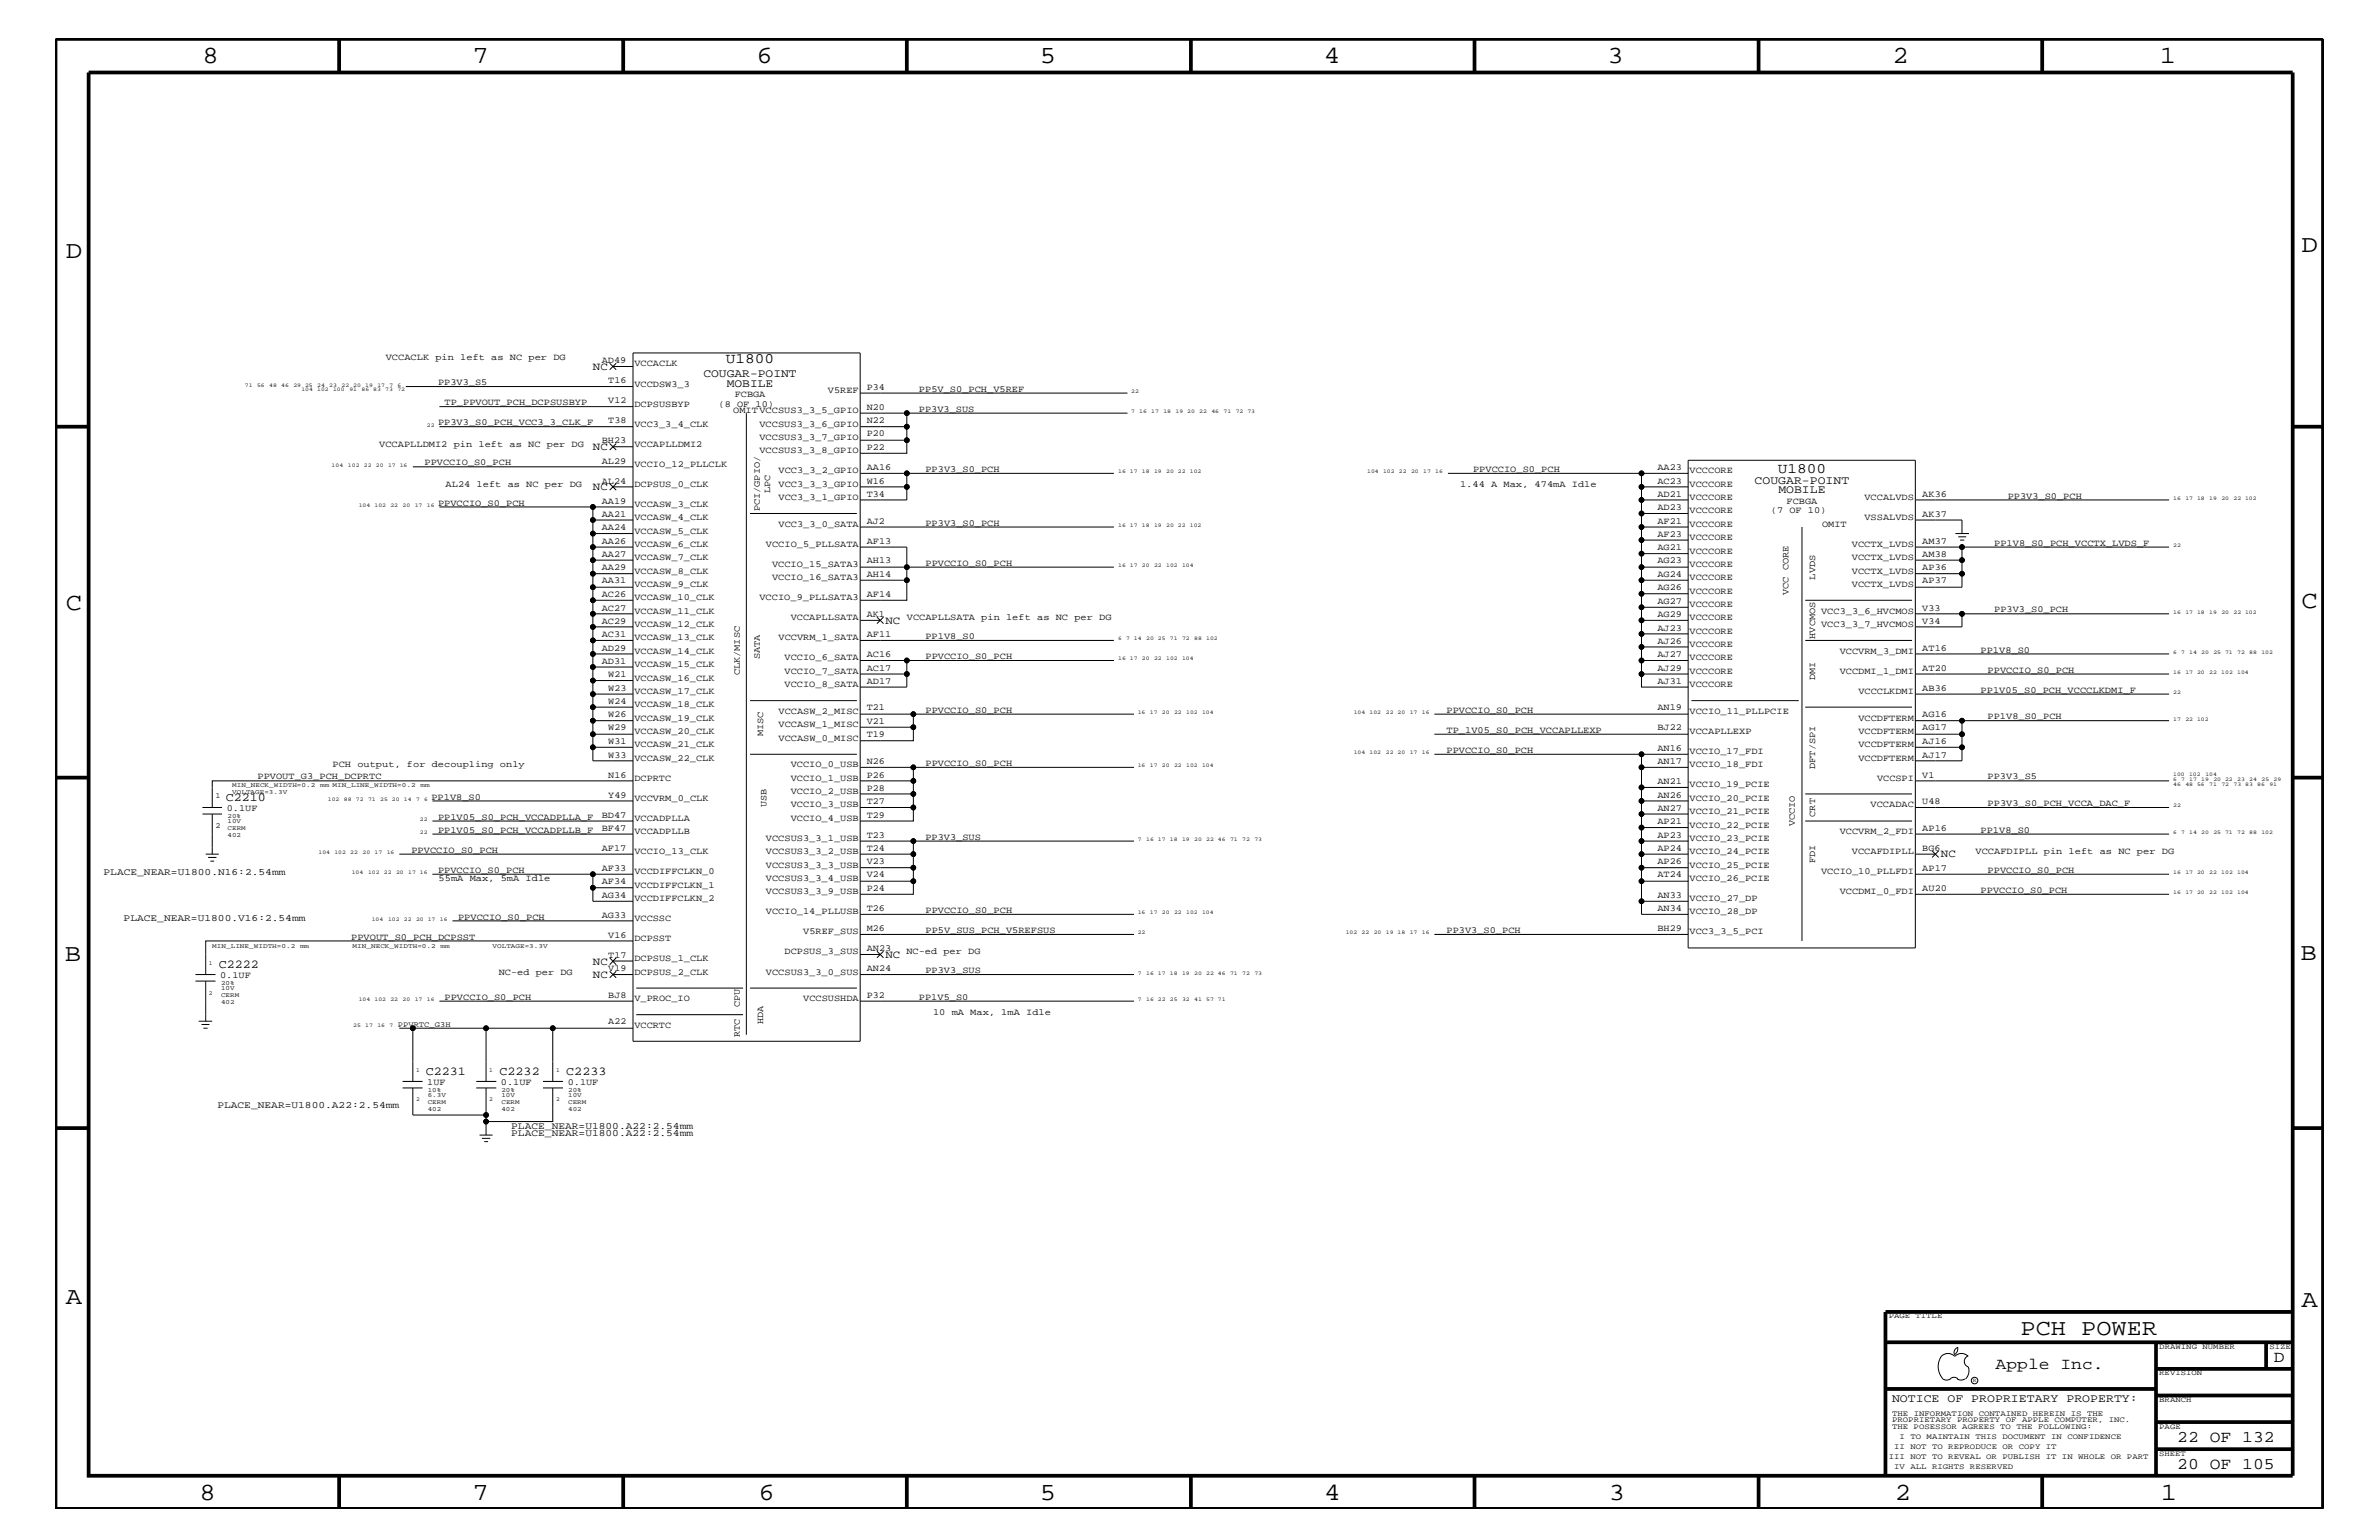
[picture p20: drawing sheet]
<svg xmlns="http://www.w3.org/2000/svg" width="432mm" height="279mm" viewBox="0 0 432 279" stroke-linecap="round" stroke-linejoin="round" font-family="sans-serif">
<defs><g id="words">
<g font-size="4.5">
<text x="36.7" y="11.5">8</text>
<text x="85.8" y="11.5">7</text>
<text x="137.3" y="11.5">6</text>
<text x="188.7" y="11.5">5</text>
<text x="240.3" y="11.5">4</text>
<text x="291.8" y="11.5">3</text>
<text x="343.5" y="11.5">2</text>
<text x="392" y="11.5">1</text>
<text x="11.9" y="46.8">D</text>
<text x="417.7" y="45.7">D</text>
<text x="11.9" y="110.6">C</text>
<text x="417.7" y="110.3">C</text>
<text x="11.8" y="174.3">B</text>
<text x="417.6" y="174.2">B</text>
<text x="11.9" y="236.7">A</text>
<text x="417.7" y="237.1">A</text>
<text x="36.2" y="272.1">8</text>
<text x="85.8" y="272.1">7</text>
<text x="137.7" y="272.1">6</text>
<text x="188.7" y="272.1">5</text>
<text x="240.4" y="272.1">4</text>
<text x="292" y="272.1">3</text>
<text x="343.9" y="272.1">2</text>
<text x="392.2" y="272.1">1</text>
</g>
<text font-size="4.1" x="366.7" y="242.3">PCH POWER</text>
<g font-size="3">
<text x="362.2" y="248.4">Apple Inc.</text>
<text x="412.7" y="247.1">D</text>
<text x="395.2" y="261.6">22 OF 132</text>
<text x="395.2" y="266.6">20 OF 105</text>
</g>
<g font-size="2.6">
<text x="131.7" y="65.9">U1800</text>
<text x="322.7" y="85.9">U1800</text>
</g>
<g font-size="2.2">
<text x="41" y="145.3">C2210</text>
<text x="39.7" y="175.6">C2222</text>
<text x="77.3" y="195">C2231</text>
<text x="90.7" y="195">C2232</text>
<text x="102.8" y="195">C2233</text>
</g>
<g font-size="2.1">
<text x="127.7" y="68.4">COUGAR-POINT</text>
<text x="131.9" y="70.1">MOBILE</text>
<text x="318.5" y="87.7">COUGAR-POINT</text>
<text x="322.8" y="89.5">MOBILE</text>
<text x="343.4" y="254.4">NOTICE OF PROPRIETARY PROPERTY:</text>
</g>
<g font-size="2">
<text x="107.6" y="67.1">NC</text>
<text x="107.6" y="81.6">NC</text>
<text x="107.6" y="88.9">NC</text>
<text x="160.7" y="113.1">NC</text>
<text x="352.3" y="155.6">NC</text>
<text x="160.7" y="173.8">NC</text>
<text x="107.6" y="175">NC</text>
<text x="107.6" y="177.4">NC</text>
</g>
<g font-size="1.8">
<text x="18.8" y="158.7">PLACE_NEAR=U1800.N16:2.54mm</text>
<text x="22.4" y="167.2">PLACE_NEAR=U1800.V16:2.54mm</text>
<text x="39.5" y="201.1">PLACE_NEAR=U1800.A22:2.54mm</text>
<text x="92.8" y="204.8">PLACE_NEAR=U1800.A22:2.54mm</text>
<text x="92.8" y="206">PLACE_NEAR=U1800.A22:2.54mm</text>
</g>
<g font-size="1.7">
<text x="70" y="65.3">VCCACLK pin left as NC per DG</text>
<text x="109.2" y="65.9">AD49</text>
<text x="79.5" y="69.9">PP3V3_S5</text>
<text x="110.4" y="69.5">T16</text>
<text x="115.1" y="66.5">VCCACLK</text>
<text x="115.1" y="70.1">VCCDSW3_3</text>
<text x="133.3" y="72">FCBGA</text>
<text x="150.3" y="71.3">V5REF</text>
<text x="157.3" y="70.7">P34</text>
<text x="166.8" y="71.1">PP5V_S0_PCH_V5REF</text>
<text x="79.5" y="77.2">PP3V3_S0_PCH_VCC3_3_CLK_F</text>
<text x="80.7" y="73.5">TP_PPVOUT_PCH_DCPSUSBYP</text>
<text x="110.4" y="73.2">V12</text>
<text x="110.4" y="76.8">T38</text>
<text x="115.1" y="73.8">DCPSUSBYP</text>
<text x="115.1" y="77.4">VCC3_3_4_CLK</text>
<text x="130.4" y="73.8">(8 OF 10)</text>
<text x="133.1" y="75">OMITVCCSUS3_3_5_GPIO</text>
<text x="137.8" y="77.4">VCCSUS3_3_6_GPIO</text>
<text x="157.3" y="74.4">N20</text>
<text x="157.3" y="76.8">N22</text>
<text x="166.8" y="74.7">PP3V3_SUS</text>
<text x="68.8" y="81.1">VCCAPLLDMI2 pin left as NC per DG</text>
<text x="109.2" y="80.5">BH23</text>
<text x="115.1" y="81.1">VCCAPLLDMI2</text>
<text x="137.8" y="79.9">VCCSUS3_3_7_GPIO</text>
<text x="137.8" y="82.2">VCCSUS3_3_8_GPIO</text>
<text x="157.3" y="79.2">P20</text>
<text x="157.3" y="81.6">P22</text>
<text x="77" y="84.4">PPVCCIO_S0_PCH</text>
<text x="80.9" y="88.3">AL24 left as NC per DG</text>
<text x="109.2" y="87.7">AL24</text>
<text x="109.2" y="84.1">AL29</text>
<text x="115.1" y="84.7">VCCIO_12_PLLCLK</text>
<text x="115.1" y="88.3">DCPSUS_0_CLK</text>
<text x="139.8" y="89.4" transform="rotate(-90 139.8 89.4)">LPC</text>
<text x="141.3" y="85.9">VCC3_3_2_GPIO</text>
<text x="141.3" y="88.3">VCC3_3_3_GPIO</text>
<text x="157.3" y="85.3">AA16</text>
<text x="157.3" y="87.7">W16</text>
<text x="168" y="85.6">PP3V3_S0_PCH</text>
<text x="265" y="88.3">1.44 A Max, 474mA Idle</text>
<text x="267.4" y="85.6">PPVCCIO_S0_PCH</text>
<text x="300.8" y="85.3">AA23</text>
<text x="300.8" y="87.7">AC23</text>
<text x="306.7" y="88.3">VCCCORE</text>
<text x="306.7" y="85.9">VCCCORE</text>
<text x="79.5" y="91.7">PPVCCIO_S0_PCH</text>
<text x="109.2" y="91.4">AA19</text>
<text x="109.2" y="93.8">AA21</text>
<text x="115.1" y="94.3">VCCASW_4_CLK</text>
<text x="115.1" y="92">VCCASW_3_CLK</text>
<text x="137.9" y="92.8" transform="rotate(-90 137.9 92.8)">PCI/GPIO/</text>
<text x="141.3" y="95.6">VCC3_3_0_SATA</text>
<text x="141.3" y="90.7">VCC3_3_1_GPIO</text>
<text x="157.3" y="95">AJ2</text>
<text x="157.3" y="90.1">T34</text>
<text x="168" y="95.4">PP3V3_S0_PCH</text>
<text x="300.8" y="90.1">AD21</text>
<text x="300.8" y="92.6">AD23</text>
<text x="300.8" y="95">AF21</text>
<text x="306.7" y="95.6">VCCCORE</text>
<text x="306.7" y="93.2">VCCCORE</text>
<text x="306.7" y="90.7">VCCCORE</text>
<text x="321.4" y="93.2">(7 OF 10)</text>
<text x="324.3" y="91.4">FCBGA</text>
<text x="330.7" y="95.6">OMIT</text>
<text x="338.4" y="94.3">VSSALVDS</text>
<text x="338.4" y="90.7">VCCALVDS</text>
<text x="348.9" y="90.1">AK36</text>
<text x="348.9" y="93.8">AK37</text>
<text x="364.4" y="90.5">PP3V3_S0_PCH</text>
<text x="109.2" y="96.2">AA24</text>
<text x="109.2" y="98.7">AA26</text>
<text x="109.2" y="101">AA27</text>
<text x="115.1" y="96.8">VCCASW_5_CLK</text>
<text x="115.1" y="99.3">VCCASW_6_CLK</text>
<text x="115.1" y="101.6">VCCASW_7_CLK</text>
<text x="139" y="99.3">VCCIO_5_PLLSATA</text>
<text x="157.3" y="98.7">AF13</text>
<text x="300.8" y="97.4">AF23</text>
<text x="300.8" y="99.9">AG21</text>
<text x="306.7" y="100.4">VCCCORE</text>
<text x="306.7" y="98">VCCCORE</text>
<text x="336.1" y="101.6">VCCTX_LVDS</text>
<text x="336.1" y="99.3">VCCTX_LVDS</text>
<text x="348.9" y="98.7">AM37</text>
<text x="348.9" y="101">AM38</text>
<text x="361.9" y="99">PP1V8_S0_PCH_VCCTX_LVDS_F</text>
<text x="109.2" y="103.5">AA29</text>
<text x="109.2" y="105.9">AA31</text>
<text x="115.1" y="104.1">VCCASW_8_CLK</text>
<text x="115.1" y="106.5">VCCASW_9_CLK</text>
<text x="140.1" y="102.9">VCCIO_15_SATA3</text>
<text x="140.1" y="105.3">VCCIO_16_SATA3</text>
<text x="157.3" y="102.2">AH13</text>
<text x="157.3" y="104.7">AH14</text>
<text x="168" y="102.6">PPVCCIO_S0_PCH</text>
<text x="300.8" y="102.2">AG23</text>
<text x="300.8" y="104.7">AG24</text>
<text x="300.8" y="107.1">AG26</text>
<text x="306.7" y="102.9">VCCCORE</text>
<text x="306.7" y="107.7">VCCCORE</text>
<text x="306.7" y="105.3">VCCCORE</text>
<text x="324.6" y="108" transform="rotate(-90 324.6 108)">VCC CORE</text>
<text x="329.4" y="105.1" transform="rotate(-90 329.4 105.1)">LVDS</text>
<text x="336.1" y="106.5">VCCTX_LVDS</text>
<text x="336.1" y="104.1">VCCTX_LVDS</text>
<text x="348.9" y="103.5">AP36</text>
<text x="348.9" y="105.9">AP37</text>
<text x="109.2" y="108.3">AC26</text>
<text x="109.2" y="110.8">AC27</text>
<text x="109.2" y="113.1">AC29</text>
<text x="115.1" y="108.9">VCCASW_10_CLK</text>
<text x="115.1" y="111.4">VCCASW_11_CLK</text>
<text x="115.1" y="113.7">VCCASW_12_CLK</text>
<text x="137.8" y="108.9">VCCIO_9_PLLSATA3</text>
<text x="143.5" y="112.6">VCCAPLLSATA</text>
<text x="157.3" y="112">AK1</text>
<text x="157.3" y="108.3">AF14</text>
<text x="164.6" y="112.6">VCCAPLLSATA pin left as NC per DG</text>
<text x="300.8" y="109.5">AG27</text>
<text x="300.8" y="112">AG29</text>
<text x="306.7" y="112.6">VCCCORE</text>
<text x="306.7" y="110.2">VCCCORE</text>
<text x="330.5" y="113.7">VCC3_3_7_HVCMOS</text>
<text x="330.5" y="111.4">VCC3_3_6_HVCMOS</text>
<text x="348.9" y="110.8">V33</text>
<text x="348.9" y="113.1">V34</text>
<text x="362" y="111.1">PP3V3_S0_PCH</text>
<text x="109.2" y="115.6">AC31</text>
<text x="109.2" y="118.1">AD29</text>
<text x="115.1" y="116.2">VCCASW_13_CLK</text>
<text x="115.1" y="118.6">VCCASW_14_CLK</text>
<text x="137.9" y="119.6" transform="rotate(-90 137.9 119.6)">SATA</text>
<text x="141.3" y="116.2">VCCVRM_1_SATA</text>
<text x="142.4" y="119.8">VCCIO_6_SATA</text>
<text x="157.3" y="119.2">AC16</text>
<text x="157.3" y="115.6">AF11</text>
<text x="168" y="115.9">PP1V8_S0</text>
<text x="168" y="119.6">PPVCCIO_S0_PCH</text>
<text x="300.8" y="114.4">AJ23</text>
<text x="300.8" y="116.8">AJ26</text>
<text x="300.8" y="119.2">AJ27</text>
<text x="306.7" y="115">VCCCORE</text>
<text x="306.7" y="117.4">VCCCORE</text>
<text x="306.7" y="119.8">VCCCORE</text>
<text x="329.4" y="115.9" transform="rotate(-90 329.4 115.9)">HVCMOS</text>
<text x="333.9" y="118.6">VCCVRM_3_DMI</text>
<text x="348.9" y="118.1">AT16</text>
<text x="359.5" y="118.4">PP1V8_S0</text>
<text x="109.2" y="120.4">AD31</text>
<text x="110.4" y="122.9">W21</text>
<text x="110.4" y="125.3">W23</text>
<text x="115.1" y="121">VCCASW_15_CLK</text>
<text x="115.1" y="123.5">VCCASW_16_CLK</text>
<text x="115.1" y="125.9">VCCASW_17_CLK</text>
<text x="134.3" y="122.5" transform="rotate(-90 134.3 122.5)">CLK/MISC</text>
<text x="142.4" y="124.7">VCCIO_8_SATA</text>
<text x="142.4" y="122.3">VCCIO_7_SATA</text>
<text x="157.3" y="121.7">AC17</text>
<text x="157.3" y="124.1">AD17</text>
<text x="300.8" y="121.7">AJ29</text>
<text x="300.8" y="124.1">AJ31</text>
<text x="306.7" y="124.7">VCCCORE</text>
<text x="306.7" y="122.3">VCCCORE</text>
<text x="329.4" y="123.3" transform="rotate(-90 329.4 123.3)">DMI</text>
<text x="333.9" y="122.3">VCCDMI_1_DMI</text>
<text x="337.3" y="125.9">VCCCLKDMI</text>
<text x="348.9" y="125.3">AB36</text>
<text x="348.9" y="121.7">AT20</text>
<text x="359.5" y="125.7">PP1V05_S0_PCH_VCCCLKDMI_F</text>
<text x="360.8" y="122">PPVCCIO_S0_PCH</text>
<text x="110.4" y="127.7">W24</text>
<text x="110.4" y="130.2">W26</text>
<text x="115.1" y="128.3">VCCASW_18_CLK</text>
<text x="115.1" y="130.8">VCCASW_19_CLK</text>
<text x="141.3" y="129.6">VCCASW_2_MISC</text>
<text x="141.3" y="131.9">VCCASW_1_MISC</text>
<text x="157.3" y="131.3">V21</text>
<text x="157.3" y="128.9">T21</text>
<text x="168" y="129.3">PPVCCIO_S0_PCH</text>
<text x="262.6" y="129.3">PPVCCIO_S0_PCH</text>
<text x="300.8" y="128.9">AN19</text>
<text x="306.7" y="129.6">VCCIO_11_PLLPCIE</text>
<text x="337.3" y="130.8">VCCDFTERM</text>
<text x="348.9" y="130.2">AG16</text>
<text x="360.8" y="130.5">PP1V8_S0_PCH</text>
<text x="110.4" y="132.5">W29</text>
<text x="110.4" y="135">W31</text>
<text x="110.4" y="137.4">W33</text>
<text x="115.1" y="133.2">VCCASW_20_CLK</text>
<text x="115.1" y="135.6">VCCASW_21_CLK</text>
<text x="138.5" y="133.6" transform="rotate(-90 138.5 133.6)">MISC</text>
<text x="141.3" y="134.4">VCCASW_0_MISC</text>
<text x="157.3" y="133.8">T19</text>
<text x="262.6" y="133">TP_1V05_S0_PCH_VCCAPLLEXP</text>
<text x="262.6" y="136.6">PPVCCIO_S0_PCH</text>
<text x="300.8" y="132.5">BJ22</text>
<text x="300.8" y="136.2">AN16</text>
<text x="306.7" y="136.8">VCCIO_17_FDI</text>
<text x="306.7" y="133.2">VCCAPLLEXP</text>
<text x="337.3" y="135.6">VCCDFTERM</text>
<text x="337.3" y="133.2">VCCDFTERM</text>
<text x="348.9" y="132.5">AG17</text>
<text x="348.9" y="135">AJ16</text>
<text x="348.9" y="137.4">AJ17</text>
<text x="46.7" y="141.4">PPVOUT_G3_PCH_DCPRTC</text>
<text x="60.4" y="139.2">PCH output, for decoupling only</text>
<text x="110.4" y="141.1">N16</text>
<text x="115.1" y="141.7">DCPRTC</text>
<text x="115.1" y="138">VCCASW_22_CLK</text>
<text x="143.5" y="141.7">VCCIO_1_USB</text>
<text x="143.5" y="139.2">VCCIO_0_USB</text>
<text x="157.3" y="138.6">N26</text>
<text x="157.3" y="141.1">P26</text>
<text x="157.3" y="143.5">P28</text>
<text x="168" y="139">PPVCCIO_S0_PCH</text>
<text x="300.8" y="138.6">AN17</text>
<text x="300.8" y="142.3">AN21</text>
<text x="306.7" y="139.2">VCCIO_18_FDI</text>
<text x="306.7" y="142.9">VCCIO_19_PCIE</text>
<text x="329.4" y="139.5" transform="rotate(-90 329.4 139.5)">DFT/SPI</text>
<text x="337.3" y="138">VCCDFTERM</text>
<text x="340.7" y="141.7">VCCSPI</text>
<text x="348.9" y="141.1">V1</text>
<text x="360.8" y="141.4">PP3V3_S5</text>
<text x="41.1" y="147.1">0.1UF</text>
<text x="78.3" y="145.1">PP1V8_S0</text>
<text x="79.5" y="148.7">PP1V05_S0_PCH_VCCADPLLA_F</text>
<text x="109.2" y="148.4">BD47</text>
<text x="110.4" y="144.7">Y49</text>
<text x="115.1" y="149">VCCADPLLA</text>
<text x="115.1" y="145.3">VCCVRM_0_CLK</text>
<text x="139.1" y="146.4" transform="rotate(-90 139.1 146.4)">USB</text>
<text x="143.5" y="149">VCCIO_4_USB</text>
<text x="143.5" y="144">VCCIO_2_USB</text>
<text x="143.5" y="146.5">VCCIO_3_USB</text>
<text x="157.3" y="145.9">T27</text>
<text x="157.3" y="148.4">T29</text>
<text x="300.8" y="144.7">AN26</text>
<text x="300.8" y="147.1">AN27</text>
<text x="300.8" y="149.5">AP21</text>
<text x="306.7" y="147.7">VCCIO_21_PCIE</text>
<text x="306.7" y="145.3">VCCIO_20_PCIE</text>
<text x="325.8" y="149.9" transform="rotate(-90 325.8 149.9)">VCCIO</text>
<text x="329.4" y="148.2" transform="rotate(-90 329.4 148.2)">CRT</text>
<text x="339.5" y="146.5">VCCADAC</text>
<text x="348.9" y="145.9">U48</text>
<text x="360.8" y="146.2">PP3V3_S0_PCH_VCCA_DAC_F</text>
<text x="74.7" y="154.7">PPVCCIO_S0_PCH</text>
<text x="79.5" y="151.1">PP1V05_S0_PCH_VCCADPLLB_F</text>
<text x="109.2" y="150.7">BF47</text>
<text x="109.2" y="154.4">AF17</text>
<text x="115.1" y="151.3">VCCADPLLB</text>
<text x="115.1" y="155">VCCIO_13_CLK</text>
<text x="139" y="155">VCCSUS3_3_2_USB</text>
<text x="139" y="152.6">VCCSUS3_3_1_USB</text>
<text x="157.3" y="152">T23</text>
<text x="157.3" y="154.4">T24</text>
<text x="168" y="152.3">PP3V3_SUS</text>
<text x="300.8" y="152">AP23</text>
<text x="300.8" y="154.4">AP24</text>
<text x="306.7" y="155">VCCIO_24_PCIE</text>
<text x="306.7" y="150.1">VCCIO_22_PCIE</text>
<text x="306.7" y="152.6">VCCIO_23_PCIE</text>
<text x="333.9" y="151.3">VCCVRM_2_FDI</text>
<text x="336.1" y="155">VCCAFDIPLL</text>
<text x="348.9" y="154.4">BG6</text>
<text x="348.9" y="150.7">AP16</text>
<text x="358.6" y="155">VCCAFDIPLL pin left as NC per DG</text>
<text x="359.5" y="151.1">PP1V8_S0</text>
<text x="79.5" y="158.4">PPVCCIO_S0_PCH</text>
<text x="79.6" y="159.9">55mA Max, 5mA Idle</text>
<text x="109.2" y="158">AF33</text>
<text x="109.2" y="160.5">AF34</text>
<text x="115.1" y="161.1">VCCDIFFCLKN_1</text>
<text x="115.1" y="158.6">VCCDIFFCLKN_0</text>
<text x="139" y="157.4">VCCSUS3_3_3_USB</text>
<text x="139" y="159.9">VCCSUS3_3_4_USB</text>
<text x="157.3" y="156.8">V23</text>
<text x="157.3" y="159.2">V24</text>
<text x="157.3" y="161.7">P24</text>
<text x="300.8" y="156.8">AP26</text>
<text x="300.8" y="159.2">AT24</text>
<text x="306.7" y="157.4">VCCIO_25_PCIE</text>
<text x="306.7" y="159.9">VCCIO_26_PCIE</text>
<text x="329.4" y="156.6" transform="rotate(-90 329.4 156.6)">FDI</text>
<text x="330.5" y="158.6">VCCIO_10_PLLFDI</text>
<text x="348.9" y="161.7">AU20</text>
<text x="348.9" y="158">AP17</text>
<text x="359.5" y="162">PPVCCIO_S0_PCH</text>
<text x="360.8" y="158.4">PPVCCIO_S0_PCH</text>
<text x="83.1" y="166.9">PPVCCIO_S0_PCH</text>
<text x="109.2" y="162.8">AG34</text>
<text x="109.2" y="166.5">AG33</text>
<text x="115.1" y="163.5">VCCDIFFCLKN_2</text>
<text x="115.1" y="167.1">VCCSSC</text>
<text x="139" y="162.2">VCCSUS3_3_9_USB</text>
<text x="139" y="165.9">VCCIO_14_PLLUSB</text>
<text x="157.3" y="165.3">T26</text>
<text x="168" y="165.6">PPVCCIO_S0_PCH</text>
<text x="300.8" y="162.8">AN33</text>
<text x="300.8" y="165.3">AN34</text>
<text x="306.7" y="163.5">VCCIO_27_DP</text>
<text x="306.7" y="165.9">VCCIO_28_DP</text>
<text x="333.9" y="162.2">VCCDMI_0_FDI</text>
<text x="63.8" y="170.5">PPVOUT_S0_PCH_DCPSST</text>
<text x="110.4" y="170.1">V16</text>
<text x="110.4" y="173.8">T17</text>
<text x="115.1" y="170.7">DCPSST</text>
<text x="142.4" y="173.2">DCPSUS_3_SUS</text>
<text x="145.8" y="169.5">V5REF_SUS</text>
<text x="157.3" y="168.9">M26</text>
<text x="157.3" y="172.6">AN23</text>
<text x="164.5" y="173.2">NC-ed per DG</text>
<text x="168" y="169.3">PP5V_SUS_PCH_V5REFSUS</text>
<text x="262.6" y="169.3">PP3V3_S0_PCH</text>
<text x="300.8" y="168.9">BH29</text>
<text x="306.7" y="169.5">VCC3_3_5_PCI</text>
<text x="40" y="177.4">0.1UF</text>
<text x="90.5" y="176.8">NC-ed per DG</text>
<text x="110.4" y="176.2">V19</text>
<text x="115.1" y="176.8">DCPSUS_2_CLK</text>
<text x="115.1" y="174.4">DCPSUS_1_CLK</text>
<text x="139" y="176.8">VCCSUS3_3_0_SUS</text>
<text x="157.3" y="176.2">AN24</text>
<text x="168" y="176.6">PP3V3_SUS</text>
<text x="80.7" y="181.4">PPVCCIO_S0_PCH</text>
<text x="110.4" y="181">BJ8</text>
<text x="110.4" y="185.9">A22</text>
<text x="115.1" y="181.6">V_PROC_IO</text>
<text x="134.3" y="182.7" transform="rotate(-90 134.3 182.7)">CPU</text>
<text x="138.5" y="185.7" transform="rotate(-90 138.5 185.7)">HDA</text>
<text x="145.8" y="181.6">VCCSUSHDA</text>
<text x="157.3" y="181">P32</text>
<text x="166.8" y="181.4">PP1V5_S0</text>
<text x="169.4" y="184.1">10 mA Max, 1mA Idle</text>
<text x="115.1" y="186.5">VCCRTC</text>
<text x="134.3" y="188.2" transform="rotate(-90 134.3 188.2)">RTC</text>
<text x="77.6" y="196.8">1UF</text>
<text x="90.9" y="196.8">0.1UF</text>
<text x="103" y="196.8">0.1UF</text>
</g>
<g font-size="1.4">
<text x="39.1" y="144.7">1</text>
<text x="39.1" y="150.1">2</text>
<text x="72.2" y="186.3">PPVRTC_G3H</text>
<text x="342.8" y="239.2">PAGE TITLE</text>
<text x="391.9" y="244.7">DRAWING NUMBER</text>
<text x="411.9" y="244.7">SIZE</text>
<text x="391.9" y="249.5">REVISION</text>
<text x="343.4" y="256.8">THE INFORMATION CONTAINED HEREIN IS THE</text>
<text x="391.9" y="254.4">BRANCH</text>
<text x="343.4" y="259.3">THE POSESSOR AGREES TO THE FOLLOWING:</text>
<text x="343.4" y="258">PROPRIETARY PROPERTY OF APPLE COMPUTER, INC.</text>
<text x="343.8" y="262.9">II NOT TO REPRODUCE OR COPY IT</text>
<text x="344.8" y="261.1">I TO MAINTAIN THIS DOCUMENT IN CONFIDENCE</text>
<text x="391.9" y="259.3">PAGE</text>
<text x="342.8" y="264.7">III NOT TO REVEAL OR PUBLISH IT IN WHOLE OR PART</text>
<text x="343.8" y="266.6">IV ALL RIGHTS RESERVED</text>
<text x="391.9" y="264.1">SHEET</text>
</g>
<g font-size="1.2">
<text x="42.2" y="142.9">MIN_NECK_WIDTH=0.2</text>
<text x="58.1" y="142.9">mm MIN_LINE_WIDTH=0.2</text>
<text x="76.3" y="142.9">mm</text>
<text x="41.3" y="148.4">20%</text>
<text x="41.3" y="149.4">10V</text>
<text x="42.2" y="144">VOLTAGE=3.3V</text>
<text x="41.3" y="150.7">CERM</text>
<text x="41.3" y="151.8">402</text>
<text x="38.5" y="172">MIN_LINE_WIDTH=0.2</text>
<text x="54.5" y="172">mm</text>
<text x="64" y="172">MIN_NECK_WIDTH=0.2</text>
<text x="79.9" y="172">mm</text>
<text x="89.4" y="172">VOLTAGE=3.3V</text>
<text x="40.1" y="178.7">20%</text>
<text x="40.1" y="179.7">10V</text>
<text x="40.1" y="181">CERM</text>
<text x="40.1" y="182.1">402</text>
<text x="77.6" y="200.3">CERM</text>
<text x="77.6" y="198.1">10%</text>
<text x="77.6" y="199.1">6.3V</text>
<text x="77.6" y="201.5">402</text>
<text x="91" y="200.3">CERM</text>
<text x="91" y="198.1">20%</text>
<text x="91" y="199.1">10V</text>
<text x="91" y="201.5">402</text>
<text x="103.1" y="200.3">CERM</text>
<text x="103.1" y="201.5">402</text>
<text x="103.1" y="198.1">20%</text>
<text x="103.1" y="199.1">10V</text>
</g>
<g font-size="1.1">
<text x="37.9" y="175">1</text>
<text x="37.9" y="180.5">2</text>
<text x="75.5" y="194.4">1</text>
<text x="88.8" y="194.4">1</text>
<text x="100.9" y="194.4">1</text>
<text x="75.5" y="199.8">2</text>
<text x="88.8" y="199.8">2</text>
<text x="100.9" y="199.8">2</text>
</g>
<g font-size="1">
<text x="44.5" y="70.1">71</text>
<text x="46.7" y="70.1">56</text>
<text x="48.9" y="70.1">48</text>
<text x="51.1" y="70.1">46</text>
<text x="53.3" y="70.1">29 25</text>
<text x="54.7" y="71">104</text>
<text x="57.6" y="71">102</text>
<text x="57.6" y="70.1">24</text>
<text x="59.8" y="70.1">23</text>
<text x="60.5" y="71">100</text>
<text x="62" y="70.1">22 20</text>
<text x="63.4" y="71">91</text>
<text x="65.6" y="71">86 83</text>
<text x="66.3" y="70.1">19</text>
<text x="68.5" y="70.1">17</text>
<text x="69.9" y="71">73</text>
<text x="70.7" y="70.1">7</text>
<text x="72.1" y="71">72</text>
<text x="72.1" y="70.1">6</text>
<text x="205.3" y="71.3">22</text>
<text x="77.5" y="77.4">22</text>
<text x="205.3" y="75">7</text>
<text x="206.8" y="75">16</text>
<text x="209" y="75">17</text>
<text x="211.2" y="75">18</text>
<text x="213.4" y="75">19 20</text>
<text x="217.7" y="75">22</text>
<text x="219.9" y="75">46</text>
<text x="222.1" y="75">71</text>
<text x="224.3" y="75">72 73</text>
<text x="60.2" y="84.7">104</text>
<text x="63.2" y="84.7">102</text>
<text x="66" y="84.7">22</text>
<text x="68.2" y="84.7">20</text>
<text x="70.4" y="84.7">17 16</text>
<text x="202.9" y="85.9">16 17</text>
<text x="207.3" y="85.9">18</text>
<text x="209.5" y="85.9">19</text>
<text x="211.7" y="85.9">20 22</text>
<text x="216" y="85.9">102</text>
<text x="248.2" y="85.9">104</text>
<text x="251" y="85.9">102</text>
<text x="253.9" y="85.9">22</text>
<text x="256.1" y="85.9">20</text>
<text x="258.3" y="85.9">17</text>
<text x="260.5" y="85.9">16</text>
<text x="65.1" y="92">104</text>
<text x="68" y="92">102</text>
<text x="70.9" y="92">22</text>
<text x="73.1" y="92">20</text>
<text x="75.3" y="92">17</text>
<text x="77.5" y="92">16</text>
<text x="202.9" y="95.6">16 17</text>
<text x="207.3" y="95.6">18</text>
<text x="209.5" y="95.6">19</text>
<text x="211.7" y="95.6">20 22</text>
<text x="216" y="95.6">102</text>
<text x="394.5" y="90.7">16</text>
<text x="396.7" y="90.7">17 18</text>
<text x="401" y="90.7">19</text>
<text x="403.2" y="90.7">20</text>
<text x="405.4" y="90.7">22 102</text>
<text x="394.5" y="99.3">22</text>
<text x="202.9" y="102.9">16 17</text>
<text x="207.3" y="102.9">20</text>
<text x="209.5" y="102.9">22</text>
<text x="211.7" y="102.9">102</text>
<text x="214.5" y="102.9">104</text>
<text x="394.5" y="111.4">16</text>
<text x="396.7" y="111.4">17 18</text>
<text x="401" y="111.4">19</text>
<text x="403.2" y="111.4">20</text>
<text x="405.4" y="111.4">22 102</text>
<text x="202.9" y="116.2">6</text>
<text x="202.9" y="119.8">16 17</text>
<text x="204.4" y="116.2">7</text>
<text x="205.8" y="116.2">14</text>
<text x="207.3" y="119.8">20</text>
<text x="208" y="116.2">20 25</text>
<text x="209.5" y="119.8">22</text>
<text x="211.7" y="119.8">102</text>
<text x="212.3" y="116.2">71</text>
<text x="214.5" y="119.8">104</text>
<text x="214.5" y="116.2">72</text>
<text x="216.7" y="116.2">88</text>
<text x="218.9" y="116.2">102</text>
<text x="394.5" y="118.6">6</text>
<text x="395.9" y="118.6">7</text>
<text x="397.3" y="118.6">14</text>
<text x="399.5" y="118.6">20</text>
<text x="401.7" y="118.6">25 71</text>
<text x="406.1" y="118.6">72</text>
<text x="408.3" y="118.6">88</text>
<text x="410.5" y="118.6">102</text>
<text x="394.5" y="125.9">22</text>
<text x="394.5" y="122.3">16</text>
<text x="396.7" y="122.3">17 20</text>
<text x="401" y="122.3">22</text>
<text x="403.2" y="122.3">102</text>
<text x="406.1" y="122.3">104</text>
<text x="206.5" y="129.6">16</text>
<text x="208.7" y="129.6">17</text>
<text x="210.9" y="129.6">20</text>
<text x="213.1" y="129.6">22</text>
<text x="215.3" y="129.6">102</text>
<text x="218.2" y="129.6">104</text>
<text x="245.7" y="129.6">104</text>
<text x="248.6" y="129.6">102</text>
<text x="251.5" y="129.6">22 20</text>
<text x="255.9" y="129.6">17</text>
<text x="258.1" y="129.6">16</text>
<text x="394.5" y="130.8">17</text>
<text x="396.7" y="130.8">22 102</text>
<text x="245.7" y="136.8">104</text>
<text x="248.6" y="136.8">102</text>
<text x="251.5" y="136.8">22 20</text>
<text x="255.9" y="136.8">17</text>
<text x="258.1" y="136.8">16</text>
<text x="206.5" y="139.2">16</text>
<text x="208.7" y="139.2">17</text>
<text x="210.9" y="139.2">20</text>
<text x="213.1" y="139.2">22</text>
<text x="215.3" y="139.2">102</text>
<text x="218.2" y="139.2">104</text>
<text x="394.5" y="142.5">46</text>
<text x="394.5" y="141.7">6</text>
<text x="394.5" y="140.8">100</text>
<text x="395.9" y="141.7">7</text>
<text x="396.7" y="142.5">48 56</text>
<text x="397.3" y="141.7">17</text>
<text x="397.3" y="140.8">102</text>
<text x="399.5" y="141.7">19</text>
<text x="400.3" y="140.8">104</text>
<text x="401" y="142.5">71</text>
<text x="401.7" y="141.7">20 22</text>
<text x="403.2" y="142.5">72</text>
<text x="405.4" y="142.5">73 83</text>
<text x="406.1" y="141.7">23</text>
<text x="408.3" y="141.7">24</text>
<text x="409.7" y="142.5">86</text>
<text x="410.5" y="141.7">25</text>
<text x="411.9" y="142.5">91</text>
<text x="412.7" y="141.7">29</text>
<text x="59.5" y="145.3">102</text>
<text x="62.4" y="145.3">88</text>
<text x="64.6" y="145.3">72</text>
<text x="66.8" y="145.3">71</text>
<text x="69" y="145.3">25 20</text>
<text x="73.3" y="145.3">14</text>
<text x="75.5" y="145.3">7</text>
<text x="76.2" y="149">22</text>
<text x="77" y="145.3">6</text>
<text x="394.5" y="146.5">22</text>
<text x="57.8" y="155">104</text>
<text x="60.7" y="155">102</text>
<text x="63.6" y="155">22</text>
<text x="65.8" y="155">20</text>
<text x="68" y="155">17</text>
<text x="70.2" y="155">16</text>
<text x="76.2" y="151.3">22</text>
<text x="206.5" y="152.6">7</text>
<text x="208" y="152.6">16 17</text>
<text x="212.3" y="152.6">18</text>
<text x="214.5" y="152.6">19</text>
<text x="216.7" y="152.6">20</text>
<text x="218.9" y="152.6">22 46</text>
<text x="223.3" y="152.6">71</text>
<text x="225.5" y="152.6">72</text>
<text x="227.7" y="152.6">73</text>
<text x="394.5" y="151.3">6</text>
<text x="395.9" y="151.3">7</text>
<text x="397.3" y="151.3">14</text>
<text x="399.5" y="151.3">20</text>
<text x="401.7" y="151.3">25 71</text>
<text x="406.1" y="151.3">72</text>
<text x="408.3" y="151.3">88</text>
<text x="410.5" y="151.3">102</text>
<text x="63.8" y="158.6">104</text>
<text x="66.8" y="158.6">102</text>
<text x="69.7" y="158.6">22</text>
<text x="71.9" y="158.6">20</text>
<text x="74.1" y="158.6">17 16</text>
<text x="394.5" y="158.6">16</text>
<text x="396.7" y="158.6">17 20</text>
<text x="401" y="158.6">22</text>
<text x="403.2" y="158.6">102</text>
<text x="406.1" y="158.6">104</text>
<text x="67.5" y="167.1">104</text>
<text x="70.4" y="167.1">102</text>
<text x="73.3" y="167.1">22</text>
<text x="75.5" y="167.1">20 17</text>
<text x="79.8" y="167.1">16</text>
<text x="206.5" y="165.9">16</text>
<text x="208.7" y="165.9">17</text>
<text x="210.9" y="165.9">20</text>
<text x="213.1" y="165.9">22</text>
<text x="215.3" y="165.9">102</text>
<text x="218.2" y="165.9">104</text>
<text x="394.5" y="162.2">16</text>
<text x="396.7" y="162.2">17 20</text>
<text x="401" y="162.2">22</text>
<text x="403.2" y="162.2">102</text>
<text x="406.1" y="162.2">104</text>
<text x="206.5" y="169.5">22</text>
<text x="244.3" y="169.5">102</text>
<text x="247.1" y="169.5">22</text>
<text x="249.3" y="169.5">20</text>
<text x="251.5" y="169.5">19 18</text>
<text x="255.9" y="169.5">17</text>
<text x="258.1" y="169.5">16</text>
<text x="206.5" y="176.8">7</text>
<text x="208" y="176.8">16 17</text>
<text x="212.3" y="176.8">18</text>
<text x="214.5" y="176.8">19</text>
<text x="216.7" y="176.8">20</text>
<text x="218.9" y="176.8">22 46</text>
<text x="223.3" y="176.8">71</text>
<text x="225.5" y="176.8">72</text>
<text x="227.7" y="176.8">73</text>
<text x="65.1" y="181.6">104</text>
<text x="68" y="181.6">102</text>
<text x="70.9" y="181.6">22</text>
<text x="73.1" y="181.6">20</text>
<text x="75.3" y="181.6">17</text>
<text x="77.5" y="181.6">16</text>
<text x="206.5" y="181.6">7</text>
<text x="208" y="181.6">16 22</text>
<text x="212.3" y="181.6">25</text>
<text x="214.5" y="181.6">32</text>
<text x="216.7" y="181.6">41</text>
<text x="218.9" y="181.6">57 71</text>
<text x="64.1" y="186.3">25</text>
<text x="66.3" y="186.3">17</text>
<text x="68.5" y="186.3">16</text>
<text x="70.7" y="186.3">7</text>
<text x="358.1" y="250.7">R</text>
</g>
</g></defs>
<g fill="none" stroke="#000" stroke-width=".18">
<path d="M73.7 70.1h41.2M79.8 77.4h35.1M79.8 73.8h35.1M110.7 65.9l1.1 1.2M111.3 66.5h3.6M111.8 65.9l-1.1 1.2M114.9 64h41.2v124.9h-41.2zM135.5 75v112.7M156.1 75h48.5M156.1 71.3h48.5M156.1 79.9h8.5M156.1 77.4h8.5"/>
<path d="M164.6 77.4v4.8h-8.5M164.6 75v2.4M74.9 84.7h40M79.8 92h35.1M107.6 92v2.3M107.6 96.8v2.5M110.7 80.5l1.1 1.1M110.7 87.7l1.1 1.2M111.3 88.3h3.6M111.3 81.1h3.6M111.8 80.5l-1.1 1.1M111.8 87.7l-1.1 1.2"/>
<path d="M114.9 94.3h-7.3v2.5h7.3M114.9 99.3h-7.3v2.3h7.3M136.1 93.2h19.4M156.1 99.3h8.5v6h-8.5M156.1 95.6h46.1M156.1 85.9h46.1M156.1 88.3h8.5M164.6 85.9v4.8h-8.5M262.8 85.9h35.1M297.9 88.3v4.9h8.5M297.9 93.2v2.4h8.5M297.9 95.6v2.4h8.5"/>
<path d="M297.9 98v2.4h8.5M297.9 90.7h8.5M306.4 85.9h-8.5v2.4h8.5M306.4 83.5h41.2v88.5h-41.2zM327.1 95.6v75.1M347.6 90.7h46.1M347.6 94.3h8.5v2.5M347.6 99.3h46.1M354.9 96.8h2.5M355.4 97.4h1.5M355.8 98h.7M356.1 99.3v7.2h-8.5"/>
<path d="M107.6 113.7v2.5h7.3M107.6 113.7h7.3M107.6 101.6v2.5M107.6 106.5v2.4M107.6 111.4v2.3M107.6 116.2v2.4M114.9 104.1h-7.3v2.4h7.3M114.9 108.9h-7.3v2.5h7.3M114.9 118.6h-7.3v2.4h7.3M156.1 119.8h46.1M156.1 102.9h46.1M156.1 112.6h3.7"/>
<path d="M156.1 116.2h46.1M159.2 112l1.2 1.1M160.4 112l-1.2 1.1M164.6 105.3v3.6h-8.5M164.6 119.8v4.9h-8.5M297.9 100.4v4.9h8.5M297.9 105.3v2.4h8.5M297.9 107.7v2.5h8.5M297.9 110.2v2.4h8.5M297.9 112.6v2.4h8.5M297.9 115v4.8h8.5M297.9 119.8v2.5h8.5"/>
<path d="M297.9 117.4h8.5M297.9 102.9h8.5M327.7 108.9h19.3M327.7 116.2h19.3M347.6 111.4h8.5v2.3h-8.5M347.6 101.6h8.5M347.6 104.1h8.5M347.6 118.6h46.1M356.1 111.4h37.6M107.6 135.6v2.4h7.3M107.6 121v2.5M107.6 125.9v2.4"/>
<path d="M107.6 130.8v2.4M114.9 123.5h-7.3v2.4h7.3M114.9 128.3h-7.3v2.5h7.3M114.9 133.2h-7.3v2.4h7.3M136.1 136.8h19.4M136.1 127.1h19.4M156.1 131.9h9.7v2.5h-9.7M156.1 122.3h8.5M156.1 129.6h49.7M156.1 139.2h49.7M165.8 129.6v2.3M165.8 139.2v7.3"/>
<path d="M260.4 133.2h46M260.4 136.8h37.5M260.4 129.6h46M297.9 139.2v3.7h8.5M297.9 122.3v2.4h8.5M306.4 136.8h-8.5v2.4h8.5M307 127.1h19.5M327.7 128.3h19.3M347.6 122.3h46.1M347.6 133.2h8.5M347.6 125.9h46.1M347.6 130.8h46.1"/>
<path d="M347.6 135.6h8.5M356.1 130.8v7.2h-8.5M36.7 147.7h3.6M36.7 146.5h3.6M37.3 155h2.4M37.8 155.6h1.5M38.2 156.2h.7M38.5 147.7v7.3M72.5 155h42.4M78.5 145.3h36.4M78.5 151.3h36.4M78.5 158.6h29.1"/>
<path d="M78.5 149h36.4M114.9 158.6h-7.3v2.5M114.9 141.7h-76.4v4.8M156.1 152.6h49.7M156.1 141.7h9.7M156.1 146.5h9.7M156.1 144h9.7M165.8 146.5v2.5h-9.7M165.8 152.6v2.4h-9.7M165.8 155v2.4h-9.7M165.8 157.4v2.5h-9.7M165.8 159.9v2.3h-9.7"/>
<path d="M297.9 142.9v2.4h8.5M297.9 145.3v2.4h8.5M297.9 147.7v2.4h8.5M297.9 150.1v4.9h8.5M297.9 155v2.4h8.5M297.9 157.4v2.5h8.5M297.9 159.9v3.6h8.5M297.9 152.6h8.5M327.7 144h19.3M327.7 149h19.3M347.6 155h3.7M347.6 141.7h46.1"/>
<path d="M347.6 151.3h46.1M347.6 146.5h46.1M347.6 158.6h46.1M350.7 154.4l1.2 1.2M351.9 154.4l-1.2 1.2M35.5 176.8h3.6M35.5 178h3.6M37.3 178v7.3M82.1 167.1h32.8M107.6 161.1v2.4h7.3M107.6 161.1h7.3M110.7 173.8l1.1 1.2"/>
<path d="M110.7 176.2l1.1 1.2M111.3 176.8h3.6M111.3 174.4h3.6M111.8 173.8l-1.1 1.2M111.8 176.2l-1.1 1.2M114.9 170.7h-77.6v6.1M115.5 179.3h19.4M136.1 179.3h19.4M156.1 165.9h49.7M156.1 169.5h49.7M156.1 173.2h3.7M156.1 176.8h49.7"/>
<path d="M159.2 172.6l1.2 1.2M160.4 172.6l-1.2 1.2M260.4 169.5h46M297.9 163.5v2.4h8.5M347.6 162.2h46.1M36.1 185.3h2.4M36.6 185.9h1.4M36.9 186.5h.8M72.5 186.5h15.7M73.1 197.4h3.6M73.1 196.2h3.6M74.9 186.5v9.7"/>
<path d="M74.9 197.4v4.9h13.3M79.8 181.6h35.1M86.4 197.4h3.7M86.4 196.2h3.7M88.2 197.4v8.5M98.6 197.4h3.6M98.6 196.2h3.6M100.3 197.4v6.1h-12.1M100.3 186.5h-12.1v9.7M114.9 186.5h-14.6v9.7M115.5 184.1h19.4M156.1 181.6h49.7"/>
<path d="M87 205.9h2.4M87.5 206.5h1.5M87.9 207.1h.7M352.3 246.1a1.69 1.69 0 0 1 2.5 0 1.72 1.72 0 0 1 2.4 0M352.4 246a3.2 3.2 0 0 0 .4 4.3l.8 .1 .4-.2M354 250.2l.7-.3 .7 .3M355.2 250.2l.7 .2 .7-.2M355.3 244.4v.3a1.18 1.18 0 0 1-.6 1.1M355.4 244.4a.99 .99 0 0 0-.6 1.4M357.2 246a1.04 1.04 0 0 0-.7 1 1.04 1.04 0 0 0 .7 1M357.3 248l.1 .7a2.11 2.11 0 0 1-.6 1.5"/>
<circle cx="164.6" cy="75" r=".42"/>
<circle cx="164.6" cy="77.4" r=".42"/>
<circle cx="164.6" cy="79.9" r=".42"/>
<circle cx="107.6" cy="92" r=".42"/>
<circle cx="107.6" cy="99.3" r=".42"/>
<circle cx="107.6" cy="96.8" r=".42"/>
<circle cx="107.6" cy="94.3" r=".42"/>
<circle cx="164.6" cy="85.9" r=".42"/>
<circle cx="164.6" cy="88.3" r=".42"/>
<circle cx="297.9" cy="90.7" r=".42"/>
<circle cx="297.9" cy="93.2" r=".42"/>
<circle cx="297.9" cy="95.6" r=".42"/>
<circle cx="297.9" cy="98" r=".42"/>
<circle cx="297.9" cy="88.3" r=".42"/>
<circle cx="297.9" cy="85.9" r=".42"/>
<circle cx="356.1" cy="99.3" r=".42"/>
<circle cx="107.6" cy="118.6" r=".42"/>
<circle cx="107.6" cy="101.6" r=".42"/>
<circle cx="107.6" cy="108.9" r=".42"/>
<circle cx="107.6" cy="111.4" r=".42"/>
<circle cx="107.6" cy="106.5" r=".42"/>
<circle cx="107.6" cy="116.2" r=".42"/>
<circle cx="107.6" cy="113.7" r=".42"/>
<circle cx="107.6" cy="104.1" r=".42"/>
<circle cx="164.6" cy="119.8" r=".42"/>
<circle cx="164.6" cy="102.9" r=".42"/>
<circle cx="164.6" cy="105.3" r=".42"/>
<circle cx="297.9" cy="100.4" r=".42"/>
<circle cx="297.9" cy="110.2" r=".42"/>
<circle cx="297.9" cy="119.8" r=".42"/>
<circle cx="297.9" cy="117.4" r=".42"/>
<circle cx="297.9" cy="102.9" r=".42"/>
<circle cx="297.9" cy="105.3" r=".42"/>
<circle cx="297.9" cy="115" r=".42"/>
<circle cx="297.9" cy="107.7" r=".42"/>
<circle cx="297.9" cy="112.6" r=".42"/>
<circle cx="356.1" cy="101.6" r=".42"/>
<circle cx="356.1" cy="111.4" r=".42"/>
<circle cx="356.1" cy="104.1" r=".42"/>
<circle cx="107.6" cy="128.3" r=".42"/>
<circle cx="107.6" cy="135.6" r=".42"/>
<circle cx="107.6" cy="133.2" r=".42"/>
<circle cx="107.6" cy="125.9" r=".42"/>
<circle cx="107.6" cy="130.8" r=".42"/>
<circle cx="107.6" cy="121" r=".42"/>
<circle cx="107.6" cy="123.5" r=".42"/>
<circle cx="164.6" cy="122.3" r=".42"/>
<circle cx="165.8" cy="129.6" r=".42"/>
<circle cx="165.8" cy="139.2" r=".42"/>
<circle cx="165.8" cy="131.9" r=".42"/>
<circle cx="297.9" cy="139.2" r=".42"/>
<circle cx="297.9" cy="136.8" r=".42"/>
<circle cx="297.9" cy="122.3" r=".42"/>
<circle cx="356.1" cy="135.6" r=".42"/>
<circle cx="356.1" cy="133.2" r=".42"/>
<circle cx="356.1" cy="130.8" r=".42"/>
<circle cx="107.6" cy="158.6" r=".42"/>
<circle cx="165.8" cy="157.4" r=".42"/>
<circle cx="165.8" cy="146.5" r=".42"/>
<circle cx="165.8" cy="144" r=".42"/>
<circle cx="165.8" cy="152.6" r=".42"/>
<circle cx="165.8" cy="155" r=".42"/>
<circle cx="165.8" cy="159.9" r=".42"/>
<circle cx="165.8" cy="141.7" r=".42"/>
<circle cx="297.9" cy="145.3" r=".42"/>
<circle cx="297.9" cy="142.9" r=".42"/>
<circle cx="297.9" cy="155" r=".42"/>
<circle cx="297.9" cy="157.4" r=".42"/>
<circle cx="297.9" cy="152.6" r=".42"/>
<circle cx="297.9" cy="147.7" r=".42"/>
<circle cx="297.9" cy="150.1" r=".42"/>
<circle cx="297.9" cy="159.9" r=".42"/>
<circle cx="107.6" cy="161.1" r=".42"/>
<circle cx="297.9" cy="163.5" r=".42"/>
<circle cx="74.9" cy="186.5" r=".42"/>
<circle cx="88.2" cy="186.5" r=".42"/>
<circle cx="100.3" cy="186.5" r=".42"/>
<circle cx="88.2" cy="202.3" r=".42"/>
<circle cx="88.2" cy="203.5" r=".42"/>
<circle cx="358.4" cy="250.5" r=".59"/>
</g>
<g fill="none" stroke="#000" stroke-width=".68" stroke-linecap="butt">
<path d="M10.1 7.1h411.5v266.7h-411.5zM16.1 13.2h400v254.5h-400zM61.6 7.1v6.1M113.1 7.1v6.1M164.6 7.1v6.1M216.2 7.1v6.1M267.6 7.1v6.1M319.2 7.1v6.1M370.7 7.1v6.1M10.1 77.4h6M416.1 77.4h5.5M10.1 141.1h6"/>
<path d="M416.1 141.1h5.5M10.1 204.7h6M416.1 204.7h5.5M416.1 238h-73.9v29.7M342.2 243.5h73.9M342.2 252h49.1M391.3 243.5v24.2M391.3 258h24.8M391.3 253.2h24.8M391.3 248.4h24.8M411.3 243.5v4.9M61.6 267.7v6.1"/>
<path d="M113.1 267.7v6.1M164.6 267.7v6.1M216.2 268v5.8M267.6 267.7v6.1M319.2 267.7v6.1M370.7 267.7v6.1M391.3 262.9h24.8"/>
</g>
<g fill="#000">
<circle cx="164.6" cy="75" r=".42"/>
<circle cx="164.6" cy="77.4" r=".42"/>
<circle cx="164.6" cy="79.9" r=".42"/>
<circle cx="107.6" cy="92" r=".42"/>
<circle cx="107.6" cy="99.3" r=".42"/>
<circle cx="107.6" cy="96.8" r=".42"/>
<circle cx="107.6" cy="94.3" r=".42"/>
<circle cx="164.6" cy="85.9" r=".42"/>
<circle cx="164.6" cy="88.3" r=".42"/>
<circle cx="297.9" cy="90.7" r=".42"/>
<circle cx="297.9" cy="93.2" r=".42"/>
<circle cx="297.9" cy="95.6" r=".42"/>
<circle cx="297.9" cy="98" r=".42"/>
<circle cx="297.9" cy="88.3" r=".42"/>
<circle cx="297.9" cy="85.9" r=".42"/>
<circle cx="356.1" cy="99.3" r=".42"/>
<circle cx="107.6" cy="118.6" r=".42"/>
<circle cx="107.6" cy="101.6" r=".42"/>
<circle cx="107.6" cy="108.9" r=".42"/>
<circle cx="107.6" cy="111.4" r=".42"/>
<circle cx="107.6" cy="106.5" r=".42"/>
<circle cx="107.6" cy="116.2" r=".42"/>
<circle cx="107.6" cy="113.7" r=".42"/>
<circle cx="107.6" cy="104.1" r=".42"/>
<circle cx="164.6" cy="119.8" r=".42"/>
<circle cx="164.6" cy="102.9" r=".42"/>
<circle cx="164.6" cy="105.3" r=".42"/>
<circle cx="297.9" cy="100.4" r=".42"/>
<circle cx="297.9" cy="110.2" r=".42"/>
<circle cx="297.9" cy="119.8" r=".42"/>
<circle cx="297.9" cy="117.4" r=".42"/>
<circle cx="297.9" cy="102.9" r=".42"/>
<circle cx="297.9" cy="105.3" r=".42"/>
<circle cx="297.9" cy="115" r=".42"/>
<circle cx="297.9" cy="107.7" r=".42"/>
<circle cx="297.9" cy="112.6" r=".42"/>
<circle cx="356.1" cy="101.6" r=".42"/>
<circle cx="356.1" cy="111.4" r=".42"/>
<circle cx="356.1" cy="104.1" r=".42"/>
<circle cx="107.6" cy="128.3" r=".42"/>
<circle cx="107.6" cy="135.6" r=".42"/>
<circle cx="107.6" cy="133.2" r=".42"/>
<circle cx="107.6" cy="125.9" r=".42"/>
<circle cx="107.6" cy="130.8" r=".42"/>
<circle cx="107.6" cy="121" r=".42"/>
<circle cx="107.6" cy="123.5" r=".42"/>
<circle cx="164.6" cy="122.3" r=".42"/>
<circle cx="165.8" cy="129.6" r=".42"/>
<circle cx="165.8" cy="139.2" r=".42"/>
<circle cx="165.8" cy="131.9" r=".42"/>
<circle cx="297.9" cy="139.2" r=".42"/>
<circle cx="297.9" cy="136.8" r=".42"/>
<circle cx="297.9" cy="122.3" r=".42"/>
<circle cx="356.1" cy="135.6" r=".42"/>
<circle cx="356.1" cy="133.2" r=".42"/>
<circle cx="356.1" cy="130.8" r=".42"/>
<circle cx="107.6" cy="158.6" r=".42"/>
<circle cx="165.8" cy="157.4" r=".42"/>
<circle cx="165.8" cy="146.5" r=".42"/>
<circle cx="165.8" cy="144" r=".42"/>
<circle cx="165.8" cy="152.6" r=".42"/>
<circle cx="165.8" cy="155" r=".42"/>
<circle cx="165.8" cy="159.9" r=".42"/>
<circle cx="165.8" cy="141.7" r=".42"/>
<circle cx="297.9" cy="145.3" r=".42"/>
<circle cx="297.9" cy="142.9" r=".42"/>
<circle cx="297.9" cy="155" r=".42"/>
<circle cx="297.9" cy="157.4" r=".42"/>
<circle cx="297.9" cy="152.6" r=".42"/>
<circle cx="297.9" cy="147.7" r=".42"/>
<circle cx="297.9" cy="150.1" r=".42"/>
<circle cx="297.9" cy="159.9" r=".42"/>
<circle cx="107.6" cy="161.1" r=".42"/>
<circle cx="297.9" cy="163.5" r=".42"/>
<circle cx="74.9" cy="186.5" r=".42"/>
<circle cx="88.2" cy="186.5" r=".42"/>
<circle cx="100.3" cy="186.5" r=".42"/>
<circle cx="88.2" cy="202.3" r=".42"/>
<circle cx="88.2" cy="203.5" r=".42"/>
</g>
<use href="#words"/>
</svg>
